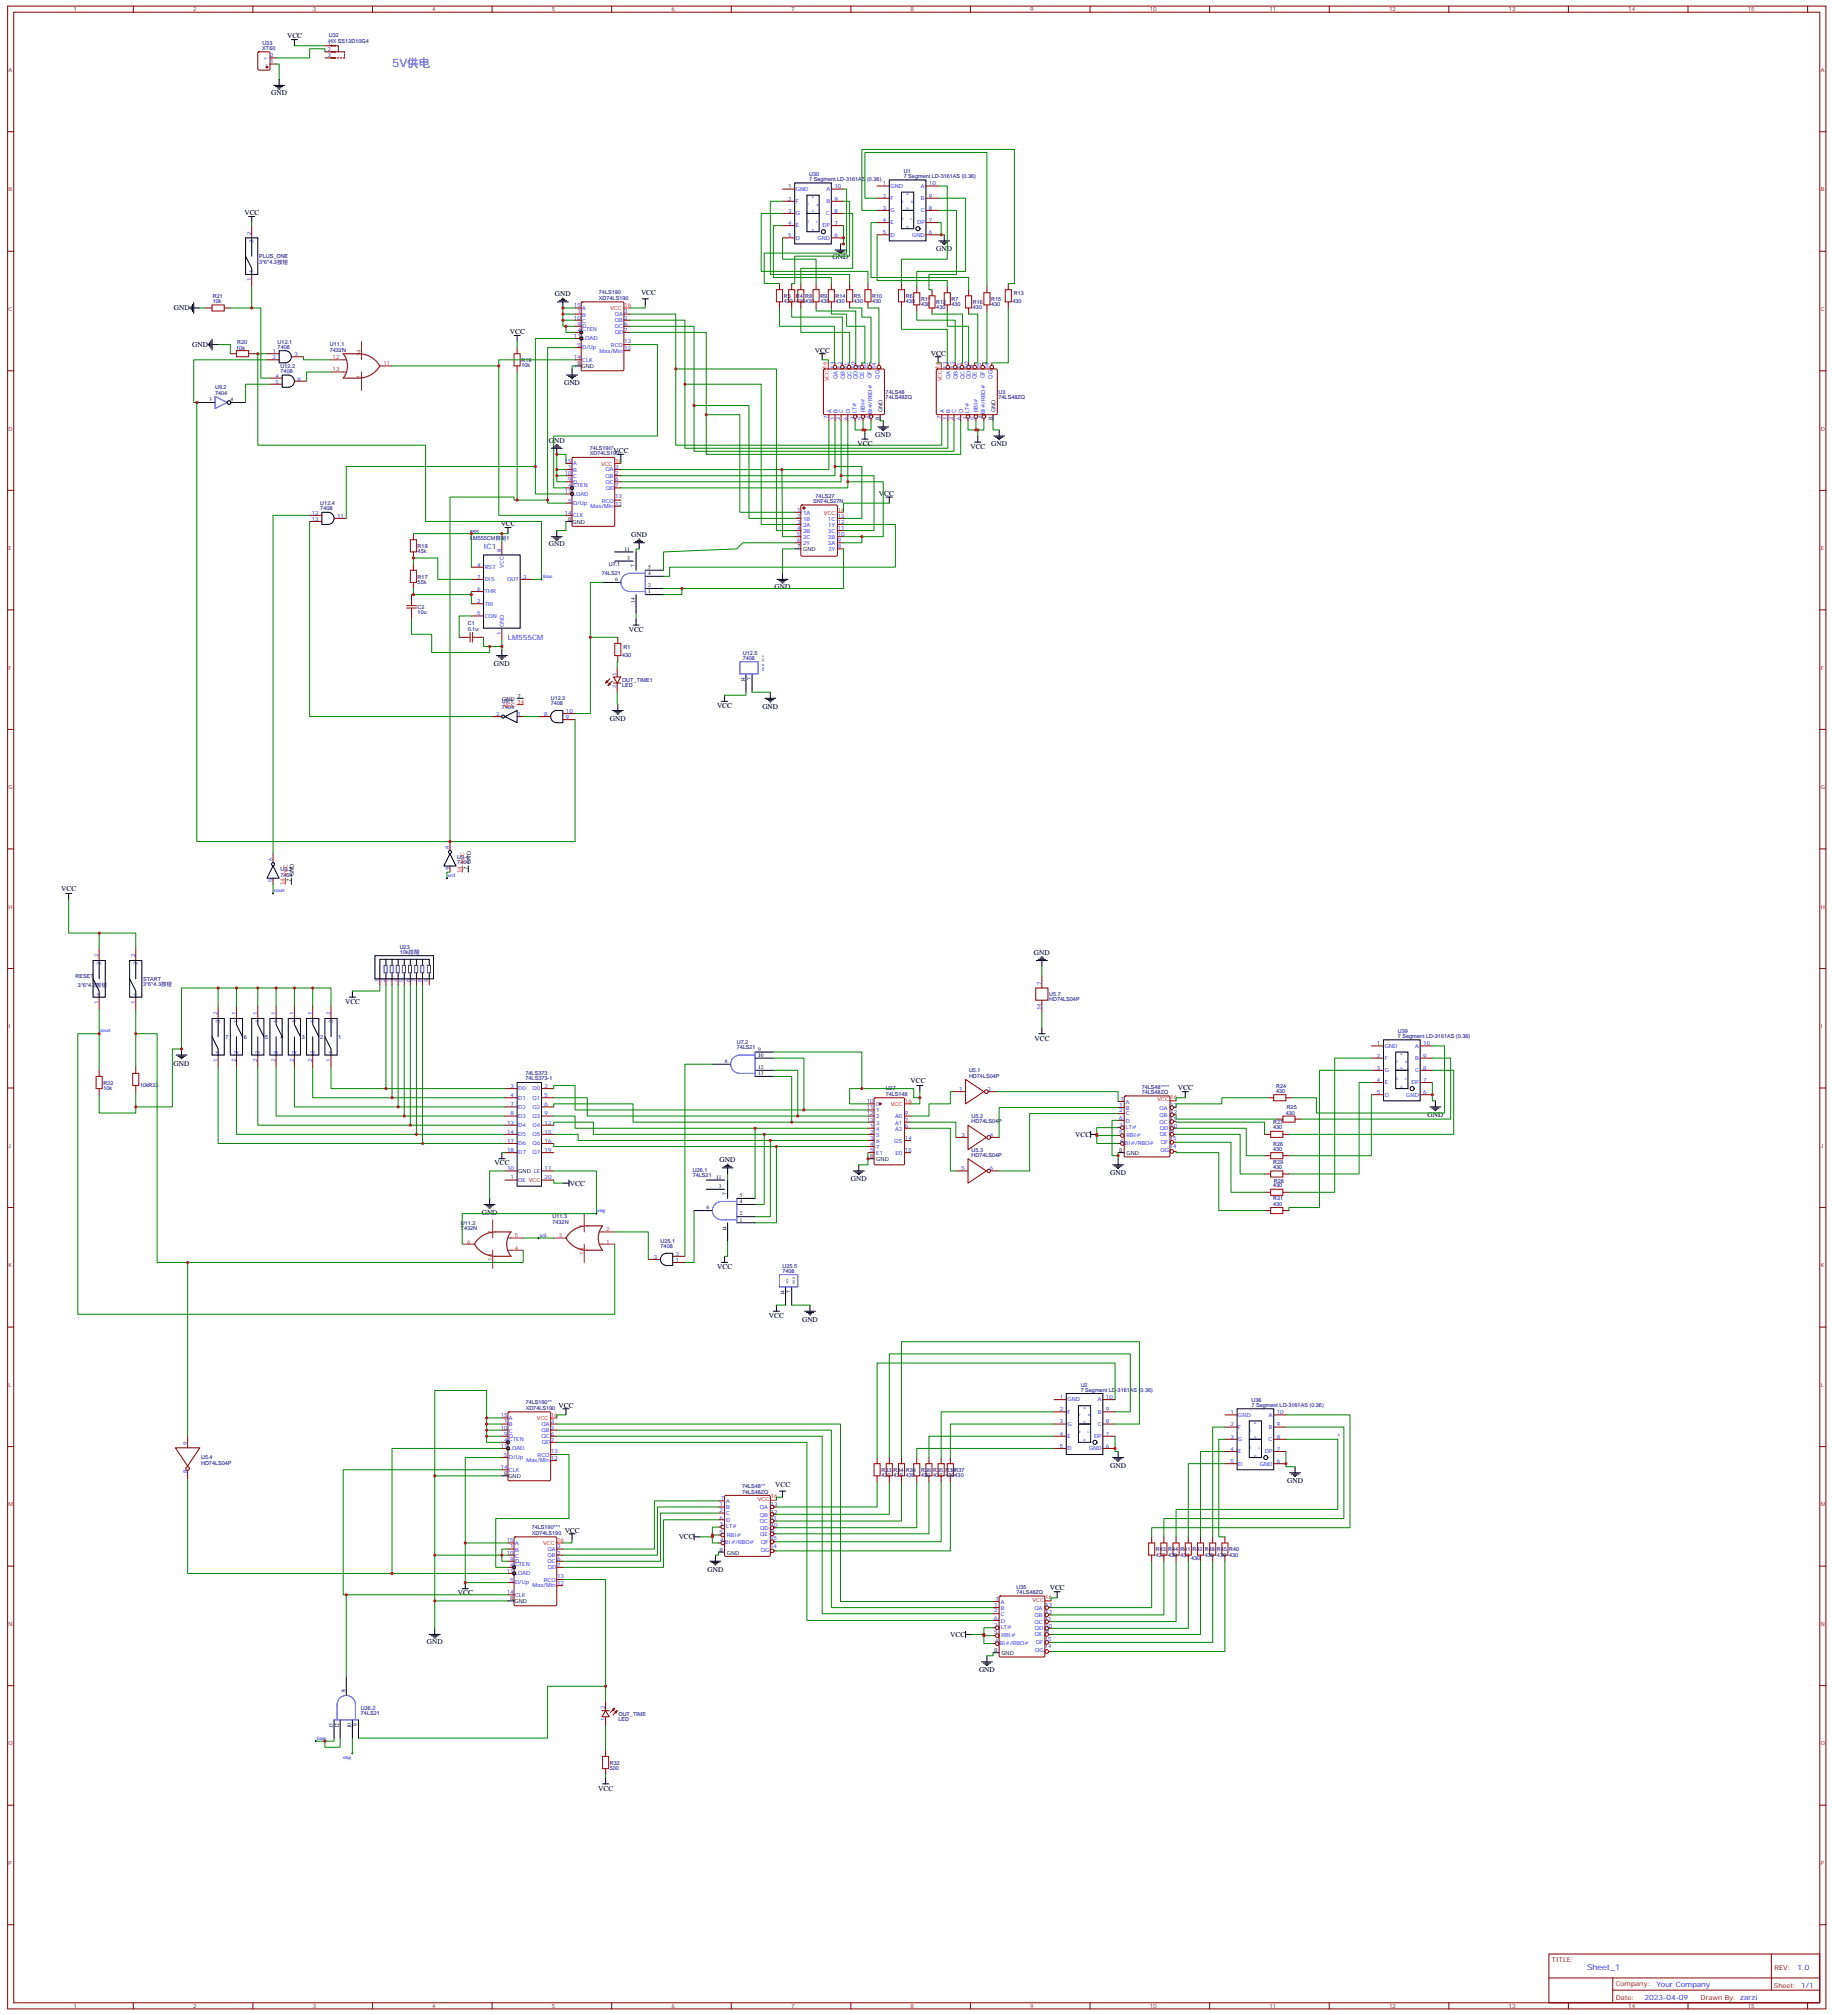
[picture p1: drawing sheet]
<svg xmlns="http://www.w3.org/2000/svg" width="1059mm" height="1166mm" viewBox="0 0 1059 1166" stroke-linecap="round" stroke-linejoin="round" font-family="sans-serif">
<defs><g id="words">
<text font-size="6.7" fill="#00f" x="227" y="39">5V供电</text>
<text font-size="4.6" fill="#00f" x="918" y="1139">Sheet_1</text>
<g font-size="4.2">
<text x="166" y="22">VCC</text>
<text x="157" y="55">GND</text>
<text x="141" y="124">VCC</text>
<text x="481" y="150">GND</text>
<text x="541" y="145">GND</text>
<text x="321" y="171">GND</text>
<text x="371" y="171">VCC</text>
<text x="101" y="180">GND</text>
<text x="295" y="193">VCC</text>
<text x="111" y="201">GND</text>
<text x="471" y="204">VCC</text>
<text x="538" y="206">VCC</text>
<text x="326" y="223">GND</text>
<text x="317" y="256">GND</text>
<text x="506" y="253">GND</text>
<text x="573" y="258">GND</text>
<text x="355" y="262">VCC</text>
<text x="496" y="258">VCC</text>
<text x="561" y="260">VCC</text>
<text x="508" y="287">VCC</text>
<text x="289" y="304">VCC</text>
<text x="365" y="311">GND</text>
<text x="317" y="316">GND</text>
<text x="448" y="341">GND</text>
<text x="364" y="365">VCC</text>
<text x="286" y="385">GND</text>
<text x="415" y="410">VCC</text>
<text x="441" y="410">GND</text>
<text x="353" y="417">GND</text>
<text x="35" y="516">VCC</text>
<text x="598" y="552">GND</text>
<text x="200" y="581">VCC</text>
<text x="598" y="602">VCC</text>
<text x="100" y="616">GND</text>
<text x="527" y="626">VCC</text>
<text x="681" y="631">VCC</text>
<text x="825" y="646">GND</text>
<text x="622" y="658">VCC</text>
<text x="286" y="674">VCC</text>
<text x="416" y="672">GND</text>
<text x="492" y="683">GND</text>
<text x="642" y="679">GND</text>
<text x="330" y="686">VCC</text>
<text x="279" y="703">GND</text>
<text x="415" y="734">VCC</text>
<text x="445" y="762">VCC</text>
<text x="464" y="765">GND</text>
<text x="323" y="814">VCC</text>
<text x="642" y="849">GND</text>
<text x="448" y="860">VCC</text>
<text x="744" y="858">GND</text>
<text x="326" y="887">VCC</text>
<text x="392" y="890">VCC</text>
<text x="409" y="909">GND</text>
<text x="265" y="923">VCC</text>
<text x="607" y="920">VCC</text>
<text x="549" y="947">VCC</text>
<text x="247" y="951">GND</text>
<text x="566" y="967">GND</text>
<text x="346" y="1036">VCC</text>
</g>
<g font-size="4.2" fill="#00f">
<text x="280" y="318">IC1</text>
<text x="294" y="370">LM555CM</text>
<text x="1039" y="1140">1.0</text>
<text x="958" y="1149">Your Company</text>
<text x="951" y="1157">2023-04-09</text>
</g>
<g font-size="3.9" fill="#800">
<text x="897" y="1135">TITLE:</text>
<text x="1026" y="1140">REV:</text>
<text x="934" y="1149">Company:</text>
<text x="1026" y="1150">Sheet: 1/1</text>
<text x="934" y="1157">Date:</text>
<text x="983" y="1157">Drawn By: zarzi</text>
</g>
<g font-size="3.2" fill="#800">
<text x="43" y="7">1</text>
<text x="112" y="7">2</text>
<text x="181" y="7">3</text>
<text x="250" y="7">4</text>
<text x="319" y="7">5</text>
<text x="388" y="7">6</text>
<text x="457" y="7">7</text>
<text x="527" y="7">8</text>
<text x="596" y="7">9</text>
<text x="665" y="7">10</text>
<text x="734" y="7">11</text>
<text x="803" y="7">12</text>
<text x="872" y="7">13</text>
<text x="941" y="7">14</text>
<text x="1011" y="7">15</text>
<text x="5" y="42">A</text>
<text x="1053" y="42">A</text>
<text x="5" y="111">B</text>
<text x="1053" y="111">B</text>
<text x="5" y="180">C</text>
<text x="1053" y="180">C</text>
<text x="5" y="249">D</text>
<text x="1053" y="249">D</text>
<text x="5" y="318">E</text>
<text x="1053" y="318">E</text>
<text x="5" y="387">F</text>
<text x="1053" y="387">F</text>
<text x="5" y="456">G</text>
<text x="1053" y="456">G</text>
<text x="5" y="526">H</text>
<text x="1053" y="526">H</text>
<text x="5" y="595">I</text>
<text x="1053" y="595">I</text>
<text x="5" y="664">J</text>
<text x="1053" y="664">J</text>
<text x="5" y="733">K</text>
<text x="1053" y="733">K</text>
<text x="5" y="802">L</text>
<text x="1053" y="802">L</text>
<text x="5" y="871">M</text>
<text x="1053" y="871">M</text>
<text x="5" y="941">N</text>
<text x="1053" y="941">N</text>
<text x="5" y="1010">O</text>
<text x="1053" y="1010">O</text>
<text x="5" y="1079">P</text>
<text x="1053" y="1079">P</text>
<text x="43" y="1162">1</text>
<text x="112" y="1162">2</text>
<text x="181" y="1162">3</text>
<text x="250" y="1162">4</text>
<text x="319" y="1162">5</text>
<text x="388" y="1162">6</text>
<text x="457" y="1162">7</text>
<text x="527" y="1162">8</text>
<text x="596" y="1162">9</text>
<text x="665" y="1162">10</text>
<text x="734" y="1162">11</text>
<text x="803" y="1162">12</text>
<text x="872" y="1162">13</text>
<text x="941" y="1162">14</text>
<text x="1011" y="1162">15</text>
</g>
<g font-size="3.2" fill="#000080">
<text x="190" y="22">U32</text>
<text x="152" y="29">XT60</text>
<text x="152" y="26">U33</text>
<text x="190" y="25">HX SS12D10G4</text>
<text x="468" y="102">U30</text>
<text x="523" y="100">U1</text>
<text x="468" y="105">7 Segment LD-3161AS (0.36)</text>
<text x="523" y="103">7 Segment LD-3161AS (0.36)</text>
<text x="150" y="149">PLUS_ONE</text>
<text x="150" y="152">3*6*4.3按钮</text>
<text x="123" y="172">R21</text>
<text x="346" y="173">XD74LS190</text>
<text x="346" y="170">74LS190</text>
<text x="453" y="172">R3</text>
<text x="460" y="172">R4</text>
<text x="465" y="172">R8</text>
<text x="474" y="172">R9</text>
<text x="483" y="172">R14</text>
<text x="494" y="172">R5</text>
<text x="504" y="172">R10</text>
<text x="524" y="172">R6</text>
<text x="586" y="171">R13</text>
<text x="123" y="175">10k</text>
<text x="453" y="175">430</text>
<text x="460" y="175">430430</text>
<text x="474" y="175">430</text>
<text x="483" y="175">430</text>
<text x="494" y="175">430</text>
<text x="504" y="175">430</text>
<text x="524" y="175">430</text>
<text x="533" y="177">430</text>
<text x="533" y="174">R11</text>
<text x="541" y="179">430</text>
<text x="541" y="176">R12</text>
<text x="550" y="177">430</text>
<text x="550" y="174">R7</text>
<text x="563" y="179">430</text>
<text x="563" y="176">R16</text>
<text x="573" y="177">430</text>
<text x="573" y="174">R15</text>
<text x="585" y="175">430</text>
<text x="137" y="202">10k</text>
<text x="137" y="199">R20</text>
<text x="161" y="202">7408</text>
<text x="161" y="199">U12.1</text>
<text x="191" y="203">7432N</text>
<text x="191" y="200">U11.1</text>
<text x="301" y="209">R19</text>
<text x="162" y="216">7408</text>
<text x="162" y="213">U12.2</text>
<text x="301" y="212">10k</text>
<text x="124" y="225">U9.2</text>
<text x="512" y="228">74LS48</text>
<text x="577" y="228">U3</text>
<text x="124" y="228">7404</text>
<text x="512" y="231">74LS48ZQ</text>
<text x="577" y="231">74LS48ZQ</text>
<text x="341" y="263">XD74LS190</text>
<text x="341" y="260">74LS190*</text>
<text x="472" y="288">74LS27</text>
<text x="185" y="292">U12.4</text>
<text x="470" y="291">SN74LS27N</text>
<text x="185" y="295">7408</text>
<text x="272" y="309">555</text>
<text x="241" y="317">R18</text>
<text x="272" y="312">LM555CM自制1</text>
<text x="241" y="320">45k</text>
<text x="352" y="328">U7.1</text>
<text x="241" y="335">R17</text>
<text x="348" y="333">74LS21</text>
<text x="241" y="338">55k</text>
<text x="241" y="352">C2</text>
<text x="241" y="355">10u</text>
<text x="270" y="365">0.1u</text>
<text x="270" y="362">C1</text>
<text x="360" y="375">R1</text>
<text x="360" y="380">430</text>
<text x="429" y="382">7408</text>
<text x="429" y="379">U12.5</text>
<text x="360" y="395">OUT_TIME1</text>
<text x="360" y="398">LED</text>
<text x="290" y="407">U9.1</text>
<text x="318" y="408">7408</text>
<text x="318" y="405">U12.3</text>
<text x="290" y="410">7404</text>
<text x="264" y="497">U9.4</text>
<text x="162" y="504">U9.3</text>
<text x="264" y="500">7404</text>
<text x="162" y="507">7404</text>
<text x="231" y="552">10k排阻</text>
<text x="231" y="549">U23</text>
<text x="44" y="566">RESET</text>
<text x="83" y="567">START</text>
<text x="45" y="571">3*6*4.3按钮</text>
<text x="83" y="571">3*6*4.3按钮</text>
<text x="607" y="579">HD74LS04P</text>
<text x="607" y="576">U5.7</text>
<text x="808" y="597">U39</text>
<text x="130" y="601">7</text>
<text x="141" y="601">6</text>
<text x="153" y="601">5</text>
<text x="162" y="601">4</text>
<text x="174" y="601">3</text>
<text x="185" y="601">2</text>
<text x="196" y="601">1</text>
<text x="426" y="604">U7.2</text>
<text x="808" y="600">7 Segment LD-3161AS (0.36)</text>
<text x="426" y="607">74LS21</text>
<text x="304" y="622">74LS373</text>
<text x="560" y="623">HD74LS04P</text>
<text x="560" y="620">U5.1</text>
<text x="60" y="627">R22</text>
<text x="81" y="629">10kR23</text>
<text x="304" y="625">74LS373-1</text>
<text x="660" y="630">74LS48****</text>
<text x="738" y="629">R24</text>
<text x="60" y="630">10k</text>
<text x="512" y="634">74LS148</text>
<text x="512" y="631">U27</text>
<text x="660" y="633">74LS48ZQ</text>
<text x="738" y="632">430</text>
<text x="744" y="642">R25</text>
<text x="562" y="647">U5.2</text>
<text x="743" y="645">430</text>
<text x="562" y="650">HD74LS04P</text>
<text x="736" y="653">430</text>
<text x="736" y="650">R27</text>
<text x="736" y="666">430</text>
<text x="736" y="663">R26</text>
<text x="562" y="669">HD74LS04P</text>
<text x="562" y="666">U5.3</text>
<text x="401" y="678">U26.1</text>
<text x="736" y="676">430</text>
<text x="736" y="673">R29</text>
<text x="401" y="681">74LS21</text>
<text x="736" y="687">430</text>
<text x="736" y="684">R28</text>
<text x="736" y="694">R31</text>
<text x="736" y="697">430</text>
<text x="319" y="705">U11.3</text>
<text x="267" y="712">7432N</text>
<text x="267" y="708">U11.2</text>
<text x="319" y="708">7432N</text>
<text x="382" y="719">U25.1</text>
<text x="382" y="722">7408</text>
<text x="452" y="736">7408</text>
<text x="452" y="733">U25.5</text>
<text x="625" y="802">U2</text>
<text x="625" y="805">7 Segment LD-3161AS (0.36)</text>
<text x="304" y="815">XD74LS190</text>
<text x="304" y="812">74LS190**</text>
<text x="724" y="814">7 Segment LD-3161AS (0.36)</text>
<text x="724" y="811">U36</text>
<text x="116" y="844">U5.4</text>
<text x="116" y="847">HD74LS04P</text>
<text x="510" y="851">R33</text>
<text x="517" y="851">R34</text>
<text x="524" y="851">R39</text>
<text x="533" y="851">R36</text>
<text x="540" y="851">R35</text>
<text x="547" y="851">R38R37</text>
<text x="510" y="855">430</text>
<text x="517" y="855">430</text>
<text x="524" y="855">430</text>
<text x="533" y="855">430</text>
<text x="540" y="855">430</text>
<text x="547" y="855">430430</text>
<text x="429" y="864">74LS48ZQ</text>
<text x="429" y="861">74LS48**</text>
<text x="307" y="888">XD74LS190</text>
<text x="307" y="885">74LS190***</text>
<text x="668" y="897">R43</text>
<text x="675" y="897">R44</text>
<text x="682" y="897">R41</text>
<text x="690" y="897">R42</text>
<text x="697" y="897">R48</text>
<text x="704" y="897">R45</text>
<text x="711" y="897">R40</text>
<text x="668" y="900">430</text>
<text x="675" y="900">430</text>
<text x="682" y="900">430</text>
<text x="689" y="902">430</text>
<text x="697" y="900">430</text>
<text x="704" y="900">430</text>
<text x="711" y="900">430</text>
<text x="588" y="922">74LS48ZQ</text>
<text x="588" y="919">U35</text>
<text x="209" y="989">U26.2</text>
<text x="209" y="992">74LS21</text>
<text x="358" y="996">LED</text>
<text x="358" y="992">OUT_TIME</text>
<text x="353" y="1024">500</text>
<text x="353" y="1021">R32</text>
</g>
<g font-size="3.2" fill="#00f">
<text x="189" y="26">1</text>
<text x="189" y="30">2</text>
<text x="152" y="35">+</text>
<text x="156" y="33">2</text>
<text x="189" y="33">3</text>
<text x="153" y="38">-</text>
<text x="156" y="37">1</text>
<text x="510" y="107">1</text>
<text x="537" y="107">10</text>
<text x="456" y="109">1</text>
<text x="460" y="110">GND</text>
<text x="478" y="110">A</text>
<text x="482" y="109">10</text>
<text x="515" y="109">GND</text>
<text x="532" y="109">A</text>
<text x="456" y="116">2</text>
<text x="460" y="117">F</text>
<text x="478" y="117">B</text>
<text x="482" y="116">9</text>
<text x="510" y="114">2</text>
<text x="515" y="116">F</text>
<text x="532" y="116">B</text>
<text x="537" y="114">9</text>
<text x="456" y="123">3</text>
<text x="460" y="125">G</text>
<text x="478" y="125">C</text>
<text x="482" y="123">8</text>
<text x="510" y="121">3</text>
<text x="515" y="123">G</text>
<text x="532" y="123">C</text>
<text x="537" y="121">8</text>
<text x="456" y="130">4</text>
<text x="460" y="132">E</text>
<text x="476" y="132">DP</text>
<text x="482" y="130">7</text>
<text x="510" y="128">4</text>
<text x="515" y="130">E</text>
<text x="530" y="130">DP</text>
<text x="537" y="128">7</text>
<text x="145" y="136" transform="rotate(-90 145 136)">2</text>
<text x="456" y="137">5</text>
<text x="482" y="137">6</text>
<text x="510" y="135">5</text>
<text x="515" y="137">D</text>
<text x="527" y="137">GND</text>
<text x="537" y="135">6</text>
<text x="147" y="140" transform="rotate(-90 147 140)">2</text>
<text x="460" y="139">D</text>
<text x="473" y="139">GND</text>
<text x="147" y="158" transform="rotate(-90 147 158)">1</text>
<text x="145" y="163" transform="rotate(-90 145 163)">1</text>
<text x="332" y="178">15</text>
<text x="337" y="179">A</text>
<text x="332" y="185">10</text>
<text x="334" y="181">1</text>
<text x="337" y="183">B</text>
<text x="355" y="183">QA</text>
<text x="361" y="185">2</text>
<text x="361" y="181">3</text>
<text x="334" y="192">4</text>
<text x="334" y="188">9</text>
<text x="337" y="192">CTEN</text>
<text x="337" y="190">D</text>
<text x="337" y="187">C</text>
<text x="355" y="190">QC</text>
<text x="355" y="186">QB</text>
<text x="361" y="188">6</text>
<text x="361" y="192">7</text>
<text x="332" y="195">11</text>
<text x="337" y="197">LOAD</text>
<text x="356" y="193">QD</text>
<text x="334" y="201">5</text>
<text x="337" y="202">D/Up</text>
<text x="347" y="204">Max/Min</text>
<text x="353" y="201">RCO</text>
<text x="361" y="202">12</text>
<text x="361" y="198">13</text>
<text x="158" y="204">1</text>
<text x="158" y="208">2</text>
<text x="170" y="206">3</text>
<text x="332" y="208">14</text>
<text x="337" y="209">CLK</text>
<text x="482" y="213" transform="rotate(-90 482 213)">13</text>
<text x="487" y="213" transform="rotate(-90 487 213)">12</text>
<text x="491" y="214" transform="rotate(-90 491 214)">11</text>
<text x="494" y="213" transform="rotate(-90 494 213)">10</text>
<text x="498" y="213" transform="rotate(-90 498 213)">9</text>
<text x="502" y="214" transform="rotate(-90 502 214)">15</text>
<text x="506" y="214" transform="rotate(-90 506 214)">14</text>
<text x="548" y="213" transform="rotate(-90 548 213)">13</text>
<text x="552" y="213" transform="rotate(-90 552 213)">12</text>
<text x="556" y="214" transform="rotate(-90 556 214)">11</text>
<text x="560" y="213" transform="rotate(-90 560 213)">10</text>
<text x="563" y="213" transform="rotate(-90 563 213)">9</text>
<text x="567" y="214" transform="rotate(-90 567 214)">15</text>
<text x="572" y="214" transform="rotate(-90 572 214)">14</text>
<text x="159" y="218">4</text>
<text x="159" y="222">5</text>
<text x="172" y="220">6</text>
<text x="484" y="219" transform="rotate(-90 484 219)">QA</text>
<text x="488" y="219" transform="rotate(-90 488 219)">QB</text>
<text x="492" y="219" transform="rotate(-90 492 219)">QC</text>
<text x="496" y="219" transform="rotate(-90 496 219)">QD</text>
<text x="499" y="219" transform="rotate(-90 499 219)">QE</text>
<text x="504" y="219" transform="rotate(-90 504 219)">QF</text>
<text x="509" y="219" transform="rotate(-90 509 219)">QG</text>
<text x="549" y="219" transform="rotate(-90 549 219)">QA</text>
<text x="554" y="219" transform="rotate(-90 554 219)">QB</text>
<text x="558" y="219" transform="rotate(-90 558 219)">QC</text>
<text x="561" y="219" transform="rotate(-90 561 219)">QD</text>
<text x="565" y="219" transform="rotate(-90 565 219)">QE</text>
<text x="569" y="219" transform="rotate(-90 569 219)">QF</text>
<text x="574" y="219" transform="rotate(-90 574 219)">QG</text>
<text x="481" y="239" transform="rotate(-90 481 239)">A</text>
<text x="484" y="239" transform="rotate(-90 484 239)">B</text>
<text x="487" y="239" transform="rotate(-90 487 239)">C</text>
<text x="492" y="239" transform="rotate(-90 492 239)">D</text>
<text x="495" y="239" transform="rotate(-90 495 239)">LT#</text>
<text x="500" y="239" transform="rotate(-90 500 239)">RBI#</text>
<text x="504" y="240" transform="rotate(-90 504 240)">BI#/RBO#</text>
<text x="546" y="239" transform="rotate(-90 546 239)">A</text>
<text x="549" y="239" transform="rotate(-90 549 239)">B</text>
<text x="553" y="239" transform="rotate(-90 553 239)">C</text>
<text x="557" y="239" transform="rotate(-90 557 239)">D</text>
<text x="560" y="239" transform="rotate(-90 560 239)">LT#</text>
<text x="565" y="239" transform="rotate(-90 565 239)">RBI#</text>
<text x="570" y="240" transform="rotate(-90 570 240)">BI#/RBO#</text>
<text x="479" y="242" transform="rotate(-90 479 242)">7</text>
<text x="482" y="243" transform="rotate(-90 482 243)">1</text>
<text x="486" y="243" transform="rotate(-90 486 243)">2</text>
<text x="490" y="243" transform="rotate(-90 490 243)">6</text>
<text x="494" y="243" transform="rotate(-90 494 243)">3</text>
<text x="498" y="243" transform="rotate(-90 498 243)">5</text>
<text x="503" y="242" transform="rotate(-90 503 242)">4</text>
<text x="544" y="242" transform="rotate(-90 544 242)">7</text>
<text x="548" y="243" transform="rotate(-90 548 243)">1</text>
<text x="551" y="243" transform="rotate(-90 551 243)">2</text>
<text x="555" y="243" transform="rotate(-90 555 243)">6</text>
<text x="559" y="243" transform="rotate(-90 559 243)">3</text>
<text x="564" y="243" transform="rotate(-90 564 243)">5</text>
<text x="569" y="242" transform="rotate(-90 569 242)">4</text>
<text x="327" y="268">15</text>
<text x="331" y="269">A</text>
<text x="327" y="275">10</text>
<text x="329" y="271">1</text>
<text x="331" y="273">B</text>
<text x="350" y="273">QA</text>
<text x="356" y="275">2</text>
<text x="356" y="271">3</text>
<text x="329" y="282">4</text>
<text x="329" y="278">9</text>
<text x="331" y="282">CTEN</text>
<text x="331" y="280">D</text>
<text x="331" y="277">C</text>
<text x="350" y="280">QC</text>
<text x="350" y="276">QB</text>
<text x="356" y="278">6</text>
<text x="356" y="282">7</text>
<text x="327" y="285">11</text>
<text x="331" y="287">LOAD</text>
<text x="350" y="283">QD</text>
<text x="329" y="291">5</text>
<text x="331" y="292">D/Up</text>
<text x="341" y="294">Max/Min</text>
<text x="348" y="291">RCO</text>
<text x="356" y="292">12</text>
<text x="356" y="288">13</text>
<text x="180" y="298">12</text>
<text x="195" y="300">11</text>
<text x="327" y="298">14</text>
<text x="331" y="299">CLK</text>
<text x="461" y="296">1</text>
<text x="461" y="300">2</text>
<text x="464" y="298">1A</text>
<text x="484" y="300">13</text>
<text x="180" y="301">13</text>
<text x="461" y="303">3</text>
<text x="464" y="301">1B</text>
<text x="464" y="305">2A</text>
<text x="479" y="301">1C</text>
<text x="479" y="305">1Y</text>
<text x="484" y="303">12</text>
<text x="461" y="307">4</text>
<text x="461" y="310">5</text>
<text x="464" y="308">2B</text>
<text x="464" y="312">2C</text>
<text x="479" y="308">3C</text>
<text x="479" y="312">3B</text>
<text x="484" y="310">10</text>
<text x="484" y="307">11</text>
<text x="461" y="314">6</text>
<text x="464" y="315">2Y</text>
<text x="479" y="315">3A</text>
<text x="484" y="317">8</text>
<text x="484" y="314">9</text>
<text x="290" y="319" transform="rotate(-90 290 319)">8</text>
<text x="479" y="319">3Y</text>
<text x="276" y="328">4</text>
<text x="280" y="329">RST</text>
<text x="291" y="328" transform="rotate(-90 291 328)">VCC</text>
<text x="276" y="335">7</text>
<text x="303" y="335">3</text>
<text x="314" y="334">time</text>
<text x="276" y="342">6</text>
<text x="280" y="336">DIS</text>
<text x="293" y="336">OUT</text>
<text x="280" y="343">THR</text>
<text x="276" y="349">2</text>
<text x="280" y="350">TRI</text>
<text x="276" y="356">5</text>
<text x="280" y="357">CON</text>
<text x="291" y="363" transform="rotate(-90 291 363)">GND</text>
<text x="290" y="367" transform="rotate(-90 290 367)">1</text>
<text x="356" y="391" transform="rotate(-90 356 391)">1</text>
<text x="356" y="398" transform="rotate(-90 356 398)">2</text>
<text x="327" y="412">10</text>
<text x="287" y="414">2</text>
<text x="299" y="414">1</text>
<text x="315" y="414">8</text>
<text x="327" y="416">9</text>
<text x="260" y="491" transform="rotate(-90 260 491)">8</text>
<text x="158" y="498" transform="rotate(-90 158 498)">6</text>
<text x="260" y="503" transform="rotate(-90 260 503)">9</text>
<text x="259" y="507">u/d</text>
<text x="158" y="510" transform="rotate(-90 158 510)">5</text>
<text x="159" y="516">reset</text>
<text x="57" y="554" transform="rotate(-90 57 554)">2</text>
<text x="78" y="554" transform="rotate(-90 78 554)">2</text>
<text x="58" y="558" transform="rotate(-90 58 558)">2</text>
<text x="80" y="558" transform="rotate(-90 80 558)">2</text>
<text x="219" y="568" transform="rotate(-90 219 568)">1</text>
<text x="223" y="568" transform="rotate(-90 223 568)">2</text>
<text x="226" y="568" transform="rotate(-90 226 568)">3</text>
<text x="230" y="568" transform="rotate(-90 230 568)">4</text>
<text x="233" y="568" transform="rotate(-90 233 568)">5</text>
<text x="237" y="568" transform="rotate(-90 237 568)">6</text>
<text x="240" y="568" transform="rotate(-90 240 568)">7</text>
<text x="244" y="568" transform="rotate(-90 244 568)">8</text>
<text x="248" y="568" transform="rotate(-90 248 568)">9</text>
<text x="602" y="570" transform="rotate(-90 602 570)">7</text>
<text x="57" y="581" transform="rotate(-90 57 581)">1</text>
<text x="58" y="576" transform="rotate(-90 58 576)">1</text>
<text x="78" y="581" transform="rotate(-90 78 581)">1</text>
<text x="80" y="576" transform="rotate(-90 80 576)">1</text>
<text x="126" y="587" transform="rotate(-90 126 587)">2</text>
<text x="136" y="587" transform="rotate(-90 136 587)">1</text>
<text x="149" y="587" transform="rotate(-90 149 587)">1</text>
<text x="159" y="587" transform="rotate(-90 159 587)">1</text>
<text x="170" y="587" transform="rotate(-90 170 587)">1</text>
<text x="180" y="587" transform="rotate(-90 180 587)">1</text>
<text x="191" y="587" transform="rotate(-90 191 587)">2</text>
<text x="602" y="584" transform="rotate(-90 602 584)">14</text>
<text x="127" y="592" transform="rotate(-90 127 592)">2</text>
<text x="138" y="592" transform="rotate(-90 138 592)">1</text>
<text x="150" y="592" transform="rotate(-90 150 592)">1</text>
<text x="161" y="592" transform="rotate(-90 161 592)">1</text>
<text x="171" y="592" transform="rotate(-90 171 592)">1</text>
<text x="182" y="592" transform="rotate(-90 182 592)">1</text>
<text x="192" y="592" transform="rotate(-90 192 592)">2</text>
<text x="58" y="597">reset</text>
<text x="796" y="605">1</text>
<text x="823" y="605">10</text>
<text x="127" y="610" transform="rotate(-90 127 610)">1</text>
<text x="138" y="610" transform="rotate(-90 138 610)">2</text>
<text x="150" y="610" transform="rotate(-90 150 610)">2</text>
<text x="161" y="610" transform="rotate(-90 161 610)">2</text>
<text x="171" y="610" transform="rotate(-90 171 610)">2</text>
<text x="182" y="610" transform="rotate(-90 182 610)">2</text>
<text x="192" y="610" transform="rotate(-90 192 610)">1</text>
<text x="796" y="612">2</text>
<text x="801" y="606">GND</text>
<text x="818" y="606">A</text>
<text x="823" y="612">9</text>
<text x="126" y="614" transform="rotate(-90 126 614)">1</text>
<text x="136" y="614" transform="rotate(-90 136 614)">2</text>
<text x="149" y="614" transform="rotate(-90 149 614)">2</text>
<text x="159" y="614" transform="rotate(-90 159 614)">2</text>
<text x="170" y="614" transform="rotate(-90 170 614)">2</text>
<text x="180" y="614" transform="rotate(-90 180 614)">2</text>
<text x="191" y="614" transform="rotate(-90 191 614)">1</text>
<text x="801" y="613">F</text>
<text x="818" y="613">B</text>
<text x="796" y="619">3</text>
<text x="801" y="620">G</text>
<text x="818" y="620">C</text>
<text x="823" y="619">8</text>
<text x="295" y="629">3</text>
<text x="315" y="629">2</text>
<text x="796" y="626">4</text>
<text x="801" y="627">E</text>
<text x="816" y="627">DP</text>
<text x="823" y="626">7</text>
<text x="295" y="635">4</text>
<text x="300" y="631">D0</text>
<text x="308" y="631">Q0</text>
<text x="315" y="635">5</text>
<text x="554" y="631">1</text>
<text x="571" y="631">2</text>
<text x="796" y="633">5</text>
<text x="801" y="634">D</text>
<text x="813" y="634">GND</text>
<text x="823" y="633">6</text>
<text x="295" y="640">7</text>
<text x="300" y="641">D2</text>
<text x="300" y="636">D1</text>
<text x="308" y="641">Q2</text>
<text x="308" y="636">Q1</text>
<text x="315" y="640">6</text>
<text x="501" y="642">11</text>
<text x="501" y="638">10</text>
<text x="507" y="640">0</text>
<text x="647" y="640">1</text>
<text x="648" y="637">7</text>
<text x="651" y="639">A</text>
<text x="677" y="640">13</text>
<text x="295" y="645">8</text>
<text x="300" y="647">D3</text>
<text x="308" y="647">Q3</text>
<text x="315" y="645">9</text>
<text x="501" y="645">12</text>
<text x="507" y="647">2</text>
<text x="507" y="643">1</text>
<text x="518" y="647">A0</text>
<text x="523" y="645">9</text>
<text x="647" y="643">2</text>
<text x="651" y="645">C</text>
<text x="651" y="642">B</text>
<text x="670" y="646">QB</text>
<text x="670" y="642">QA</text>
<text x="677" y="645">12</text>
<text x="293" y="651">13</text>
<text x="300" y="652">D4</text>
<text x="308" y="652">Q4</text>
<text x="315" y="651">12</text>
<text x="501" y="649">13</text>
<text x="503" y="652">1</text>
<text x="507" y="651">3</text>
<text x="518" y="651">A1</text>
<text x="523" y="649">7</text>
<text x="523" y="652">6</text>
<text x="647" y="648">6</text>
<text x="647" y="652">3</text>
<text x="651" y="649">D</text>
<text x="651" y="653">LT#</text>
<text x="670" y="650">QC</text>
<text x="671" y="654">QD</text>
<text x="676" y="648">11</text>
<text x="677" y="652">10</text>
<text x="293" y="656">14</text>
<text x="300" y="657">D5</text>
<text x="308" y="657">Q5</text>
<text x="315" y="656">15</text>
<text x="503" y="659">3</text>
<text x="503" y="656">2</text>
<text x="507" y="658">5</text>
<text x="507" y="654">4</text>
<text x="518" y="654">A2</text>
<text x="523" y="659">14</text>
<text x="556" y="658">3</text>
<text x="572" y="658">4</text>
<text x="647" y="656">5</text>
<text x="651" y="658">RBI#</text>
<text x="671" y="657">QE</text>
<text x="676" y="660">15</text>
<text x="677" y="655">9</text>
<text x="293" y="661">17</text>
<text x="300" y="663">D6</text>
<text x="308" y="663">Q6</text>
<text x="315" y="661">16</text>
<text x="503" y="663">4</text>
<text x="507" y="665">7</text>
<text x="507" y="661">6</text>
<text x="517" y="661">GS</text>
<text x="647" y="661">4</text>
<text x="650" y="662">BI#/RBO#</text>
<text x="671" y="662">QF</text>
<text x="676" y="664">14</text>
<text x="293" y="666">18</text>
<text x="300" y="668">D7</text>
<text x="308" y="668">Q7</text>
<text x="315" y="666">19</text>
<text x="503" y="666">5</text>
<text x="507" y="668">E1</text>
<text x="518" y="668">E0</text>
<text x="523" y="666">15</text>
<text x="671" y="666">QG</text>
<text x="293" y="677">10</text>
<text x="315" y="677">11</text>
<text x="556" y="677">5</text>
<text x="572" y="677">6</text>
<text x="295" y="682">1</text>
<text x="300" y="684">OE VCC</text>
<text x="315" y="682">20</text>
<text x="346" y="701">eng</text>
<text x="312" y="715">u/d</text>
<text x="378" y="728">3</text>
<text x="391" y="730">1</text>
<text x="391" y="726">2</text>
<text x="613" y="809">1</text>
<text x="639" y="809">10</text>
<text x="617" y="811">GND</text>
<text x="635" y="811">A</text>
<text x="289" y="820">15</text>
<text x="294" y="821">A</text>
<text x="613" y="816">2</text>
<text x="617" y="818">F</text>
<text x="635" y="818">B</text>
<text x="639" y="816">9</text>
<text x="711" y="818">1</text>
<text x="716" y="820">GND</text>
<text x="734" y="820">A</text>
<text x="738" y="818">10</text>
<text x="289" y="827">10</text>
<text x="291" y="823">1</text>
<text x="294" y="825">B</text>
<text x="313" y="825">QA</text>
<text x="319" y="827">2</text>
<text x="319" y="823">3</text>
<text x="613" y="823">3</text>
<text x="617" y="825">G</text>
<text x="635" y="825">C</text>
<text x="639" y="823">8</text>
<text x="711" y="825">2</text>
<text x="716" y="827">F</text>
<text x="734" y="827">B</text>
<text x="738" y="825">9</text>
<text x="291" y="834">4</text>
<text x="291" y="830">9</text>
<text x="294" y="834">CTEN</text>
<text x="294" y="832">D</text>
<text x="294" y="829">C</text>
<text x="313" y="832">QC</text>
<text x="313" y="828">QB</text>
<text x="319" y="830">6</text>
<text x="319" y="834">7</text>
<text x="613" y="830">4</text>
<text x="617" y="832">E</text>
<text x="633" y="832">DP</text>
<text x="639" y="830">7</text>
<text x="711" y="832">3</text>
<text x="716" y="834">G</text>
<text x="734" y="834">C</text>
<text x="738" y="832">8</text>
<text x="108" y="836" transform="rotate(-90 108 836)">9</text>
<text x="289" y="837">11</text>
<text x="294" y="839">LOAD</text>
<text x="313" y="835">QD</text>
<text x="613" y="837">5</text>
<text x="617" y="839">D</text>
<text x="630" y="839">GND</text>
<text x="639" y="837">6</text>
<text x="711" y="839">4</text>
<text x="738" y="839">7</text>
<text x="291" y="843">5</text>
<text x="294" y="844">D/Up</text>
<text x="304" y="846">Max/Min</text>
<text x="311" y="843">RCO</text>
<text x="319" y="845">12</text>
<text x="319" y="840">13</text>
<text x="716" y="841">E</text>
<text x="731" y="841">DP</text>
<text x="289" y="850">14</text>
<text x="294" y="851">CLK</text>
<text x="711" y="846">5</text>
<text x="716" y="848">D</text>
<text x="728" y="848">GND</text>
<text x="738" y="846">6</text>
<text x="108" y="852" transform="rotate(-90 108 852)">8</text>
<text x="417" y="868">7</text>
<text x="420" y="870">A</text>
<text x="416" y="875">2</text>
<text x="416" y="871">1</text>
<text x="420" y="873">B</text>
<text x="439" y="873">QA</text>
<text x="446" y="871">13</text>
<text x="446" y="876">12</text>
<text x="416" y="879">6</text>
<text x="420" y="881">D</text>
<text x="420" y="876">C</text>
<text x="439" y="881">QC</text>
<text x="439" y="877">QB</text>
<text x="445" y="879">11</text>
<text x="416" y="887">5</text>
<text x="416" y="883">3</text>
<text x="420" y="884">LT#</text>
<text x="439" y="885">QD</text>
<text x="446" y="883">10</text>
<text x="446" y="887">9</text>
<text x="293" y="892">15</text>
<text x="298" y="894">A</text>
<text x="416" y="892">4</text>
<text x="419" y="893">BI#/RBO#</text>
<text x="420" y="889">RBI#</text>
<text x="440" y="888">QE</text>
<text x="440" y="893">QF</text>
<text x="445" y="891">15</text>
<text x="293" y="899">10</text>
<text x="295" y="896">1</text>
<text x="298" y="897">B</text>
<text x="317" y="897">QA</text>
<text x="322" y="899">2</text>
<text x="322" y="896">3</text>
<text x="440" y="897">QG</text>
<text x="445" y="895">14</text>
<text x="295" y="903">9</text>
<text x="298" y="906">CTEN</text>
<text x="298" y="904">D</text>
<text x="298" y="901">C</text>
<text x="317" y="904">QC</text>
<text x="317" y="901">QB</text>
<text x="322" y="903">6</text>
<text x="293" y="910">11</text>
<text x="295" y="906">4</text>
<text x="298" y="911">LOAD</text>
<text x="317" y="908">QD</text>
<text x="322" y="906">7</text>
<text x="295" y="915">5</text>
<text x="298" y="917">D/Up</text>
<text x="314" y="915">RCO</text>
<text x="322" y="917">12</text>
<text x="322" y="913">13</text>
<text x="293" y="922">14</text>
<text x="298" y="924">CLK</text>
<text x="308" y="918">Max/Min</text>
<text x="575" y="930">1</text>
<text x="575" y="926">7</text>
<text x="579" y="928">A</text>
<text x="604" y="930">13</text>
<text x="575" y="933">2</text>
<text x="579" y="935">C</text>
<text x="579" y="931">B</text>
<text x="598" y="936">QB</text>
<text x="598" y="931">QA</text>
<text x="604" y="934">12</text>
<text x="575" y="937">6</text>
<text x="575" y="941">3</text>
<text x="579" y="939">D</text>
<text x="598" y="939">QC</text>
<text x="604" y="938">11</text>
<text x="604" y="942">10</text>
<text x="575" y="945">5</text>
<text x="579" y="942">LT#</text>
<text x="579" y="947">RBI#</text>
<text x="598" y="943">QD</text>
<text x="598" y="947">QE</text>
<text x="605" y="945">9</text>
<text x="575" y="950">4</text>
<text x="578" y="951">BI#/RBO#</text>
<text x="599" y="951">QF</text>
<text x="604" y="949">15</text>
<text x="604" y="954">14</text>
<text x="599" y="956">QG</text>
<text x="350" y="989" transform="rotate(-90 350 989)">2</text>
<text x="350" y="996" transform="rotate(-90 350 996)">1</text>
<text x="183" y="1006">time</text>
<text x="198" y="1017">eng</text>
</g>
<g font-size="3.2" fill="#f00">
<text x="353" y="180">VCC</text>
<text x="361" y="178">16</text>
<text x="478" y="213" transform="rotate(-90 478 213)">16</text>
<text x="543" y="213" transform="rotate(-90 543 213)">16</text>
<text x="479" y="221" transform="rotate(-90 479 221)">VCC</text>
<text x="545" y="221" transform="rotate(-90 545 221)">VCC</text>
<text x="348" y="270">VCC</text>
<text x="356" y="268">16</text>
<text x="476" y="298">VCC</text>
<text x="484" y="296">14</text>
<text x="299" y="407">14</text>
<text x="291" y="409">VCC</text>
<text x="269" y="500" transform="rotate(-90 269 500)">VCC</text>
<text x="166" y="507" transform="rotate(-90 166 507)">VCC</text>
<text x="267" y="505" transform="rotate(-90 267 505)">14</text>
<text x="165" y="512" transform="rotate(-90 165 512)">14</text>
<text x="677" y="636">16</text>
<text x="515" y="640">VCC</text>
<text x="523" y="638">16</text>
<text x="669" y="637">VCC</text>
<text x="310" y="822">VCC</text>
<text x="319" y="820">16</text>
<text x="438" y="868">VCC</text>
<text x="446" y="867">16</text>
<text x="314" y="894">VCC</text>
<text x="322" y="892">16</text>
<text x="597" y="926">VCC</text>
<text x="604" y="925">16</text>
</g>
<g font-size="3.2" fill="#8d2323">
<text x="192" y="208">12</text>
<text x="209" y="206" transform="rotate(-90 209 206)">14</text>
<text x="192" y="215">13</text>
<text x="222" y="211">11</text>
<text x="209" y="219" transform="rotate(-90 209 219)">7</text>
<text x="337" y="710" transform="rotate(-90 337 710)">7</text>
<text x="350" y="712">2</text>
<text x="270" y="719">6</text>
<text x="285" y="714" transform="rotate(-90 285 714)">7</text>
<text x="298" y="716">5</text>
<text x="323" y="716">3</text>
<text x="350" y="719">1</text>
<text x="298" y="723">4</text>
<text x="337" y="726" transform="rotate(-90 337 726)">14</text>
<text x="285" y="729" transform="rotate(-90 285 729)">14</text>
</g>
<g font-size="3.2">
<text x="334" y="211">8</text>
<text x="336" y="213">GND</text>
<text x="121" y="232">3</text>
<text x="133" y="232">4</text>
<text x="510" y="239" transform="rotate(-90 510 239)">GND</text>
<text x="576" y="239" transform="rotate(-90 576 239)">GND</text>
<text x="509" y="243" transform="rotate(-90 509 243)">8</text>
<text x="574" y="243" transform="rotate(-90 574 243)">8</text>
<text x="329" y="301">8</text>
<text x="331" y="303">GND</text>
<text x="461" y="317">7</text>
<text x="361" y="319">11</text>
<text x="363" y="324">3</text>
<text x="464" y="319">GND</text>
<text x="367" y="328" transform="rotate(-90 367 328)">7</text>
<text x="375" y="329">5</text>
<text x="375" y="333">4</text>
<text x="356" y="336">6</text>
<text x="375" y="340">2</text>
<text x="375" y="343">1</text>
<text x="367" y="349" transform="rotate(-90 367 349)">14</text>
<text x="431" y="395" transform="rotate(-90 431 395)">14</text>
<text x="434" y="393" transform="rotate(-90 434 393)">7</text>
<text x="290" y="405">GND</text>
<text x="299" y="404">7</text>
<text x="270" y="503" transform="rotate(-90 270 503)">7</text>
<text x="272" y="500" transform="rotate(-90 272 500)">GND</text>
<text x="170" y="507" transform="rotate(-90 170 507)">GND</text>
<text x="168" y="510" transform="rotate(-90 168 510)">7</text>
<text x="438" y="611">10</text>
<text x="438" y="608">9</text>
<text x="419" y="615">8</text>
<text x="438" y="622">13</text>
<text x="438" y="618">12</text>
<text x="503" y="670">8</text>
<text x="507" y="672">GND</text>
<text x="647" y="666">8</text>
<text x="651" y="668">GND</text>
<text x="300" y="678">GND LE</text>
<text x="414" y="682">11</text>
<text x="416" y="687">3</text>
<text x="420" y="691" transform="rotate(-90 420 691)">7</text>
<text x="428" y="693">5</text>
<text x="409" y="700">6</text>
<text x="428" y="696">4</text>
<text x="428" y="707">1</text>
<text x="428" y="703">2</text>
<text x="420" y="712" transform="rotate(-90 420 712)">14</text>
<text x="453" y="749" transform="rotate(-90 453 749)">14</text>
<text x="457" y="748" transform="rotate(-90 457 748)">7</text>
<text x="291" y="853">8</text>
<text x="294" y="855">GND</text>
<text x="416" y="897">8</text>
<text x="420" y="899">GND</text>
<text x="295" y="926">8</text>
<text x="297" y="927">GND</text>
<text x="575" y="956">8</text>
<text x="579" y="957">GND</text>
<text x="199" y="979" transform="rotate(-90 199 979)">8</text>
<text x="192" y="1000" transform="rotate(-90 192 1000)">13</text>
<text x="196" y="1000" transform="rotate(-90 196 1000)">12</text>
<text x="203" y="1000" transform="rotate(-90 203 1000)">10</text>
<text x="207" y="998" transform="rotate(-90 207 998)">9</text>
</g>
<g font-size="1.8" fill="#00f">
<text x="524" y="113">A</text>
<text x="467" y="119">F</text>
<text x="469" y="115">A</text>
<text x="472" y="119">B</text>
<text x="522" y="117">F</text>
<text x="527" y="117">B</text>
<text x="469" y="123">G</text>
<text x="524" y="121">G</text>
<text x="467" y="129">E</text>
<text x="472" y="129">C</text>
<text x="522" y="127">E</text>
<text x="524" y="132">D</text>
<text x="527" y="127">C</text>
<text x="469" y="133">D</text>
<text x="810" y="610">A</text>
<text x="807" y="615">F</text>
<text x="813" y="615">B</text>
<text x="810" y="619">G</text>
<text x="807" y="625">E</text>
<text x="810" y="629">D</text>
<text x="812" y="625">C</text>
<text x="626" y="815">A</text>
<text x="624" y="819">F</text>
<text x="629" y="819">B</text>
<text x="626" y="823">G</text>
<text x="725" y="824">A</text>
<text x="624" y="829">E</text>
<text x="626" y="834">D</text>
<text x="629" y="829">C</text>
<text x="723" y="828">F</text>
<text x="725" y="832">G</text>
<text x="773" y="831">B</text>
<text x="723" y="838">E</text>
<text x="728" y="838">C</text>
<text x="725" y="843">D</text>
</g>
<g font-size="1.8" fill="#000080">
<text x="442" y="383" transform="rotate(-90 442 383)">VCC</text>
<text x="442" y="388" transform="rotate(-90 442 388)">GND</text>
<text x="456" y="743" transform="rotate(-90 456 743)">VCC</text>
<text x="459" y="743" transform="rotate(-90 459 743)">GND</text>
</g>
</g></defs>
<g fill="none" stroke="#870000" stroke-width=".58">
<path d="M4 4h1052v1158h-1052zM8 7h1044v1152h-1044zM77 4v3M146 4v3M215 4v3M285 4v3M354 4v3M423 4v3M492 4v3M561 4v3M630 4v3M699 4v3"/>
<path d="M769 4v3M838 4v3M907 4v3M976 4v3M1045 4v3M4 76h4M1052 76h4M146 131v7M4 145h4M146 159v7M1052 145h4M119 178h4"/>
<path d="M130 178h3M451 164v4M451 175v3M458 164v4M458 175v3M463 164v4M463 175v3M472 164v4M472 175v3M481 164v4M481 175v3M491 164v4"/>
<path d="M491 175v3M502 164v4M502 175v3M521 164v4M521 175v3M530 166v3M530 176v4M539 168v3M539 178v4M548 166v3M548 176v4M560 168v3"/>
<path d="M560 178v4M571 166v3M571 176v4M583 164v4M583 175v3M4 214h4M133 205h4M144 205h3M154 205h7M154 208h7M156 219h7M168 206h8"/>
<path d="M299 201v4M299 212v3M476 214h35v25v1h-34l-1-1zM483 210v1M487 210v1M491 210v1M495 210v1M498 210v1M503 210v1M508 210v1M542 214h34l1 25-1 1h-34l-1-1zM548 210v1"/>
<path d="M552 210v1M556 210v1M560 210v1M564 210v1M568 210v1M573 210v1M1052 214h4M156 222h7M170 220h7M479 240v3M483 240v3M486 240v3"/>
<path d="M490 240v3M545 240v3M548 240v3M552 240v3M555 240v3M494 242v1M499 242v1M504 242v1M560 242v1M564 242v1M569 242v1M4 284h4"/>
<path d="M179 298h7M193 300h7M1052 284h4M179 302h7M239 309v3M239 319v4M239 326v4M239 337v3M4 353h4M238 344v3M238 355v3M1052 353h4"/>
<path d="M265 369h4M276 369h4M285 415h5M299 415h4M311 415h7M325 413h7M325 416h7M4 422h4M1052 422h4M4 491h4M158 494v5M260 487v5"/>
<path d="M1052 491h4M158 508v4M260 501v3M57 549v7M78 549v7M4 560h4M57 577v7M78 577v7M220 566v4M223 566v4M227 566v4M230 566v4"/>
<path d="M234 566v4M237 566v4M241 566v4M244 566v4M248 566v4M1052 560h4M126 582v7M137 582v7M149 582v7M160 582v7M170 582v7M181 582v7"/>
<path d="M191 582v7M57 619v4M78 617v4M126 610v7M137 610v7M149 610v7M160 610v7M170 610v7M181 610v7M191 610v7M4 629h4M57 630v3"/>
<path d="M78 628v3M292 635h7M292 630h7M313 635h7M313 630h7M502 639h3M506 635h16h1v38v1h-17l-1-1zM646 637h4M650 634h26v35h-26zM733 635h3M743 635h4M1052 629h4"/>
<path d="M292 656h7M292 651h7M292 646h7M292 640h7M313 656h7M313 651h7M313 646h7M313 640h7M502 656h3M502 646h3M502 660h3M502 649h3"/>
<path d="M502 642h3M502 653h3M523 646h4M523 660h4M523 649h4M523 653h4M646 641h4M646 648h4M646 657h2M646 652h2M646 644h4M679 656h1"/>
<path d="M679 653h1M679 641h1M679 645h1M679 649h1M731 656h4M738 647h4M742 656h3M749 647h3M292 667h7M292 661h7M292 677h7M313 667h7"/>
<path d="M313 661h7M313 677h7M502 667h3M502 663h3M523 667h4M646 661h2M679 661h1M679 666h1M731 669h4M731 679h4M742 669h3M742 679h3"/>
<path d="M4 698h4M292 683h7M313 683h7M731 690h4M742 690h3M1052 698h4M731 700h4M742 700h3M375 728h7M389 730h7M389 727h7M4 768h4"/>
<path d="M1052 768h4M4 837h4M1052 837h4M4 906h4M1052 906h4M4 975h4M1052 975h4M350 993v5M4 1044h4M1052 1044h4M4 1113h4M1052 1113h4"/>
<path d="M896 1130h156v29h-156zM1024 1130v21M77 1159v3M146 1159v3M215 1159v3M285 1159v3M354 1159v3M423 1159v3M492 1159v3M561 1159v3M630 1159v3M699 1159v3"/>
<path d="M769 1159v3M838 1159v3M896 1144h156M907 1159v3M932 1151h120M932 1144v14M976 1159v3M1045 1159v3"/>
<circle cx="483" cy="212" r="1.1"/>
<circle cx="487" cy="212" r="1.1"/>
<circle cx="491" cy="212" r="1.1"/>
<circle cx="495" cy="212" r="1.1"/>
<circle cx="498" cy="212" r="1.1"/>
<circle cx="503" cy="212" r="1.1"/>
<circle cx="508" cy="212" r="1.1"/>
<circle cx="548" cy="212" r="1.1"/>
<circle cx="552" cy="212" r="1.1"/>
<circle cx="556" cy="212" r="1.1"/>
<circle cx="560" cy="212" r="1.1"/>
<circle cx="564" cy="212" r="1.1"/>
<circle cx="568" cy="212" r="1.1"/>
<circle cx="573" cy="212" r="1.1"/>
<circle cx="494" cy="241" r="1.1"/>
<circle cx="499" cy="241" r="1.1"/>
<circle cx="504" cy="241" r="1.1"/>
<circle cx="560" cy="241" r="1.1"/>
<circle cx="564" cy="241" r="1.1"/>
<circle cx="569" cy="241" r="1.1"/>
<circle cx="649" cy="657" r="1.1"/>
<circle cx="649" cy="652" r="1.1"/>
<circle cx="678" cy="656" r="1.1"/>
<circle cx="678" cy="645" r="1.1"/>
<circle cx="678" cy="641" r="1.1"/>
<circle cx="678" cy="653" r="1.1"/>
<circle cx="678" cy="649" r="1.1"/>
<circle cx="649" cy="661" r="1.1"/>
<circle cx="678" cy="666" r="1.1"/>
<circle cx="678" cy="661" r="1.1"/>
</g>
<g fill="none" stroke="#a10000" stroke-width=".58">
<path d="M123 176h7v4h-7zM449 168h3v7h-3zM456 168h3v7h-3zM461 168h4v7h-4zM470 168h4v7h-4zM479 168h3v7h-3zM489 168h4v7h-4zM500 168h4v7h-4zM519 168h4v7h-4zM528 169h4v7h-4zM537 171h4v7h-4zM546 169h3v7h-3z"/>
<path d="M558 171h4v7h-4zM569 169h3v7h-3zM581 168h4v7h-4zM137 203h7v3h-7zM297 205h4v7h-4zM237 312h4v7h-4zM237 330h4v7h-4zM235 352h6M235 350h6M238 347v3M238 352v3M269 369h3"/>
<path d="M272 366v5M273 366v5M273 369h3M56 623h3v7h-3zM77 621h3v7h-3zM736 633h7v4h-7zM735 654h7v4h-7zM742 646h7v3h-7zM735 667h7v3h-7zM735 677h7v4h-7zM735 688h7v3h-7zM735 698h7v4h-7z"/>
</g>
<path d="M479 210v3M544 210v3M299 407h4M165 508v4M267 501v3M523 639h4M676 637h4" fill="none" stroke="#f00" stroke-width=".58"/>
<g fill="none" stroke="#000" stroke-width=".58">
<path d="M142 138h7v21h-7zM146 138v10M142 148l4 7v4M146 159h-1M161 203h4a4 4 0 0 1 3 3 4 4 0 0 1-3 4h-4zM163 217h4a4 4 0 0 1 3 3 4 4 0 0 1-3 4h-4zM114 233h10M134 233h8M509 240v3M574 240v3M186 296h4a4 4 0 0 1 3 4 4 4 0 0 1-3 3h-4zM355 319h11"/>
<path d="M368 319v11M348 337h11M355 325h11M373 333h11M373 330h11M368 344v11M373 344h11M373 340h11M431 390v10M435 390v10M292 415l7-4v7zM299 404h4"/>
<path d="M319 412l2-1h4v7h-3a4 4 0 0 1-3-2 4 4 0 0 1 0-4zM260 494l4 7h-7zM158 501l3 7h-7zM168 508v4M271 501v3M54 556h7v21h-7zM57 556v10M75 556h7v21h-7zM78 556v10M217 553h34v13h-34zM223 555v3M227 555v3"/>
<path d="M230 555v3M234 555v3M237 555v3M241 555v3M244 555v3M248 558v-3h-28v11M54 566l3 7v4M57 577h.1M75 566l3 7v4M79 577h-1M223 563v3M227 563v3"/>
<path d="M230 563v3M234 563v3M237 563v3M241 563v3M244 563v3M248 563v3M123 589h7v21h-7zM123 600l3 7v3M126 589v11M133 589h7v21h-7zM137 589v4l3 7M137 600v10"/>
<path d="M146 589h7v21h-7zM149 589v4l4 7M149 600v10M156 589h7v21h-7zM160 589v4l3 7M160 600v10M167 589h7v21h-7zM170 589v4l4 7M170 600v10M177 589h7v21h-7zM181 589v4l3 7M181 600v10"/>
<path d="M188 589h7v21h-7zM188 600l3 7v3M191 589v11M126 610h.1M191 610h.1M412 616h10M437 619h10M437 612h10M437 609h10M299 626h14v60h-14zM437 623h10M502 670h3"/>
<path d="M646 667h4M408 688h11M408 683h11M421 683v10M426 697h11M426 693h11M401 700h11M421 707v11M426 707h11M426 704h11M383 726l2-1h4v7h-4a4 4 0 0 1-3-2 4 4 0 0 1 1-4zM454 744v11"/>
<path d="M458 744v11M200 970v11M193 995v10M197 995v10M204 995v10M207 995v10"/>
<circle cx="132" cy="233" r="1.1"/>
<circle cx="291" cy="415" r=".9"/>
<circle cx="158" cy="500" r=".9"/>
<circle cx="260" cy="493" r=".9"/>
</g>
<path d="M124 229l7 4-7 3zM373 332h-9a5 5 0 0 0-5 5 5 5 0 0 0 5 5h9M373 330v14M428 383h10v7h-10zM437 610h-9a5 5 0 0 0-6 6 5 5 0 0 0 6 5h9M437 609v14M426 695h-9a5 5 0 0 0-5 5 5 5 0 0 0 5 6h9M426 693v14M451 737h10v7h-10zM193 995h14M195 995v-9a5 5 0 0 1 5-5 5 5 0 0 1 5 5v9" fill="none" stroke="#00f" stroke-width=".58"/>
<path d="M198 205h9a14 14 0 0 1 13 7 14 14 0 0 1-13 7h-9a11 11 0 0 0 0-14zM277 717a14 14 0 0 1 10-4h8a11 11 0 0 0 0 14h-8a14 14 0 0 1-13-7zM329 713a14 14 0 0 1 11-4h8a11 11 0 0 0 0 14h-8a14 14 0 0 1-13-7z" fill="none" stroke="#8c2424" stroke-width=".71"/>
<g fill="none" stroke="#8c2424" stroke-width=".58">
<path d="M209 198v10M191 208h9M191 215h9M209 215v11M220 212h7M267 720h7M285 706v10M294 716h9M320 716h7M338 702v11M338 720v10M347 720h8"/>
<path d="M347 713h8M285 723v11M294 723h9"/>
</g>
<path d="M222 558h2v5h-2zM226 558h1v5h-1zM229 558h2v5h-2zM233 558h1v5h-1zM236 558h2v5h-2zM240 558h1v5h-1zM243 558h2v5h-2zM247 558h2v5h-2z" fill="none" stroke="#30c" stroke-width=".58"/>
<circle cx="509" cy="639" r=".5" fill="#870000" stroke="#870000" stroke-width=".58"/>
<path d="M350 990l2 3h-4z" fill="#fff" stroke="#870000" stroke-width=".58"/>
<g fill="none" stroke="#870000" stroke-width=".58">
<path d="M149 30h6h1v10v1h-6l-1-1zM156 34h4M156 37h4M188 30h4M188 26h3M188 34h3M193 26h3v4h-3M193 34h1M193 26l1 1M193 30h1M194 26h-1M194 30h-1"/>
<path d="M194 33l-1 1M195 34h1M196 30h3v1M197 34h1M199 33v1h-1M199 31v1M452 109h7M452 116h7M481 109h7M481 116h7M507 108h7M507 115h7"/>
<path d="M535 108h7M535 115h7M452 123h7M452 131h7M452 138h7M481 123h7M481 131h7M481 138h7M507 122h7M507 129h7M507 136h7M535 122h7"/>
<path d="M535 129h7M535 136h7M332 178h4M336 175h24h1v39h-1h-23h-1zM332 182h4M332 185h4M332 192h4M332 189h4M332 196h4M361 182h3M361 185h3M361 192h3"/>
<path d="M361 189h3M361 199h3M332 201h4M332 208h4M361 203h3M327 272h4M327 275h4M327 279h4M327 268h4M331 265h24v39h-24zM355 272h4M355 275h4"/>
<path d="M355 279h4M327 282h4M327 291h4M327 286h4M327 298h4M355 282h4M355 293h4M355 289h4M459 296h4M459 300h4M463 292h21v30l-21-1zM484 300h4"/>
<path d="M290 314v7M459 303h4M459 307h4M459 310h4M459 314h4M484 303h4M484 307h4M484 310h4M484 314h4M484 318h4M273 328h7M273 335h7"/>
<path d="M301 335h7M273 342h7M273 349h7M273 356h7M290 363v7M357 386v6M599 572h7v7h-7zM602 564v8M602 579v7M793 605h7M793 612h7M793 619h7"/>
<path d="M821 605h7M821 612h7M821 619h7M551 631h7M558 624l11 7-11 8zM571 631h5M793 626h7M793 633h7M821 626h7M821 633h7M553 658h7M560 651l10 7-10 7z"/>
<path d="M573 658h5M553 677h7M560 670l10 7-10 7zM573 677h5M294 817h24v39l-24 1v-1zM609 810h7M609 817h7M638 810h7M638 817h7M708 818h7M736 818h7M101 837h15l-8 11z"/>
<path d="M108 830v7M290 824h4M290 831h4M290 838h4M290 827h4M290 834h4M290 820h4M318 824h4M318 831h4M318 827h4M318 834h4M609 824h7"/>
<path d="M609 831h7M609 838h7M638 824h7M638 831h7M638 838h7M708 826h7M708 833h7M708 840h7M736 826h7M736 833h7M736 840h7M108 851v4"/>
<path d="M290 843h4M290 850h4M318 845h4M318 841h4M507 843v4M507 854v3M514 843v4M514 854v3M521 843v4M521 854v3M530 843v4M530 854v3"/>
<path d="M537 843v4M537 854v3M544 843v4M544 854v3M549 843v4M549 854v3M708 847h7M736 847h7M415 872h4M415 868h4M415 879h4M415 875h4"/>
<path d="M419 865h26v35h-26zM447 872h2M447 876h2M447 880h2M294 893h3M294 896h3M294 900h3M297 889h24h1v39l-1 1h-23l-1-1zM322 896h3M322 900h3M415 888h2M415 893h2"/>
<path d="M415 883h2M447 892h2M447 897h2M447 884h2M447 887h2M666 889v4M666 900v3M673 889v4M673 900v3M680 889v4M680 900v3M687 889v4"/>
<path d="M687 900v3M694 889v4M694 900v3M701 889v4M701 900v3M708 889v4M708 900v3M294 907h3M294 915h3M294 903h3M294 910h3M322 907h3"/>
<path d="M322 903h3M322 917h3M322 914h3M294 923h3M574 930h4M574 926h4M574 937h4M574 933h4M578 923h26v35h-26zM606 930h2M606 934h2M606 938h2"/>
<path d="M574 946h2M574 951h2M574 942h2M606 950h2M606 955h2M606 942h2M606 945h2M348 990h4M350 984v6M355 988l-2 3M357 990l-3 2M350 1012v4"/>
<path d="M350 1023v4"/>
<circle cx="192" cy="34" r=".4"/>
<circle cx="192" cy="26" r=".4"/>
<circle cx="192" cy="30" r=".4"/>
<circle cx="570" cy="631" r="1.1"/>
<circle cx="572" cy="658" r="1.1"/>
<circle cx="572" cy="677" r="1.1"/>
<circle cx="108" cy="849" r="1.1"/>
<circle cx="446" cy="876" r="1.1"/>
<circle cx="446" cy="880" r="1.1"/>
<circle cx="446" cy="872" r="1.1"/>
<circle cx="418" cy="888" r="1.1"/>
<circle cx="418" cy="883" r="1.1"/>
<circle cx="418" cy="893" r="1.1"/>
<circle cx="446" cy="897" r="1.1"/>
<circle cx="446" cy="887" r="1.1"/>
<circle cx="446" cy="884" r="1.1"/>
<circle cx="446" cy="892" r="1.1"/>
<circle cx="605" cy="930" r="1.1"/>
<circle cx="605" cy="934" r="1.1"/>
<circle cx="605" cy="938" r="1.1"/>
<circle cx="577" cy="951" r="1.1"/>
<circle cx="577" cy="946" r="1.1"/>
<circle cx="577" cy="942" r="1.1"/>
<circle cx="605" cy="955" r="1.1"/>
<circle cx="605" cy="945" r="1.1"/>
<circle cx="605" cy="942" r="1.1"/>
<circle cx="605" cy="950" r="1.1"/>
</g>
<g fill="#870000" stroke="#870000" stroke-width=".58">
<path d="M354 989l1-1v2z"/>
<path d="M355 990h2l-1 1z"/>
<circle cx="465" cy="294" r=".5"/>
<circle cx="154" cy="39" r=".5"/>
</g>
<g fill="none" stroke="#a10000" stroke-width=".58">
<path d="M505 847h4v7h-4zM512 847h4v7h-4zM519 847h4v7h-4zM528 847h4v7h-4zM535 847h4v7h-4zM542 847h4v7h-4zM548 847h3v7h-3zM664 893h4v7h-4zM671 893h4v7h-4zM678 893h4v7h-4zM685 893h4v7h-4zM692 893h4v7h-4z"/>
<path d="M699 893h4v7h-4zM706 893h4v7h-4zM348 1016h4v7h-4z"/>
</g>
<path d="M361 178h3M355 268h4M484 296h4M318 820h4M445 868h4M322 893h3M604 926h4" fill="none" stroke="#f00" stroke-width=".58"/>
<g fill="none" stroke="#000" stroke-width=".58">
<path d="M168 23h4M170 23v3M158 49h7M159 50h5M160 51h2M161 52h1M161 46v3M459 106h22v35h-22zM467 113h7v10h-7zM514 104h21v35h-21zM521 111h7v11h-7zM144 125h3"/>
<path d="M146 125v4M467 123h7v11h-7zM521 122h7v10h-7zM543 139h6M546 136v3M483 145h6M484 145h4M485 146h2M486 147h.1M486 141v4M544 140h4M545 141h2"/>
<path d="M546 141h.1M110 178v1M111 177v2M111 176v4M112 178h4M112 175v6M322 175h7M323 174h5M324 173h2M325 173h1M325 175v3M371 173h4"/>
<path d="M373 173v3M120 199v1M121 198v2M122 197v4M123 199h3M123 196v6M297 194h4M299 194v4M328 217h6M329 218h4M330 218h2M330 219h1"/>
<path d="M331 213v4M332 212h4M474 205h3M475 205v3M541 206h3M542 206v4M319 259h6M320 259h4M321 258h2M322 257h.1M322 259v4M498 254h4"/>
<path d="M500 250v4M507 247h7M509 248h4M510 248h2M510 249h1M511 243v4M564 256h3M565 252v4M574 252h7M576 253h4M577 254h2M577 254h1"/>
<path d="M578 249v3M357 263h4M359 263v3M512 288h4M514 288v3M292 305h3M294 305v4M319 310h6M320 311h4M321 312h2M322 313h.1M322 307v3"/>
<path d="M327 302h4M366 314h7M367 313h5M368 313h3M369 312h1M370 314v4M459 318h4M280 321h21v42h-21zM313 335h.1M449 335h7M450 336h5M451 337h2"/>
<path d="M452 337h1M452 332v3M368 358v4M287 379h6M288 380h4M290 376v3M366 362h4M289 381h2M290 381h1M417 406h4M419 402v4M442 404h7"/>
<path d="M443 405h4M444 405h2M445 406h1M445 400v4M38 517h3M40 517v3M158 517h.1M158 516v1M258 508h1M258 508h.1M599 556h7M600 555h4"/>
<path d="M601 554h2M602 554h1M602 556v3M202 577h3M204 573v4M57 598h1M57 598h.1M601 598h3M602 594v4M102 610h6M103 611h4M104 612h2"/>
<path d="M105 612h.1M105 607v3M800 601h21v36h-21zM807 609h7v10h-7zM807 619h7v11h-7zM530 628h4M532 628v3M684 631h3M685 631v4M830 637v3M631 656h3M631 654v4"/>
<path d="M827 640h6M828 641h4M829 642h2M830 642h.1M288 670h4M290 667v3M418 676h6M419 675h4M420 674h2M420 673h1M421 676v3M493 677h7"/>
<path d="M494 678h5M495 679h3M496 679h1M497 674v3M643 674h7M644 675h5M645 675h3M646 676h1M646 670v4M280 697h6M281 697h4M282 698h2"/>
<path d="M283 699h.1M283 693v4M325 684h4M329 683v3M311 716h1M311 716h.1M344 702h1M345 702h.1M417 730h4M419 727v3M447 758h4M449 755v3"/>
<path d="M465 758h6M466 759h4M467 760h2M468 755v3M468 761h1M325 815h4M327 815v3M616 806h22v35h-22zM624 813h7v11h-7zM715 815h21v35h-21zM624 824h7v10h-7zM646 840v3"/>
<path d="M722 822h7v11h-7zM722 833h7v10h-7zM290 854h4M643 843h7M644 844h5M645 845h3M646 845h1M746 852h6M747 853h4M748 853h2M748 854h1M749 848v4"/>
<path d="M451 863h3M452 863v3M329 887h3M331 887v4M401 889h4M401 887v4M414 900v3M415 898h4M267 919h4M269 915v4M410 903h7M412 904h4"/>
<path d="M413 905h2M413 905h1M294 926h3M609 921h4M611 921v3M248 945h7M249 946h4M250 947h2M251 948h1M251 942v3M558 945h4M558 944v3"/>
<path d="M571 958v3M574 956h4M567 961h7M569 962h4M570 963h2M570 963h1M182 1007h1M183 1007v1M203 1014h1M204 1014v1M348 1032h4M350 1028v4"/>
<circle cx="476" cy="134" r="1.2"/>
<circle cx="531" cy="132" r="1.2"/>
<circle cx="336" cy="192" r=".9"/>
<circle cx="336" cy="196" r=".9"/>
<circle cx="331" cy="282" r=".9"/>
<circle cx="331" cy="286" r=".9"/>
<circle cx="817" cy="630" r="1.2"/>
<circle cx="294" cy="834" r=".9"/>
<circle cx="294" cy="838" r=".9"/>
<circle cx="633" cy="834" r="1.2"/>
<circle cx="732" cy="843" r="1.2"/>
<circle cx="297" cy="910" r=".9"/>
<circle cx="297" cy="907" r=".9"/>
</g>
<g fill="none" stroke="#008700" stroke-width=".58">
<path d="M160 37h1v9M170 26h18M188 30v-2h-9v6h-19M452 116h-7v43h46v5M488 109h1v37h-47v18h9M488 116h3v32h-32v16h-1M507 115h-7v-27h71v78M542 108h6v42h-27v14M542 115h16v42h-28v9M146 129v2M452 138v12h20v14M452 131h-5v30h34v3"/>
<path d="M452 123h-12v34h62v7M488 138v3h-2M488 123h5v32h-30v9M488 131v10M507 136v26h41v4M507 129h-3v32h56v7M507 122h-9v-36h88v78h-3M542 129h2v7M542 122h11v37h-16v9h2M542 136h4M116 178h3M133 178h18v41h5"/>
<path d="M146 166v12M332 178h-7v11h7M373 176v2h-9M451 178v11h31l1 21M458 178v5h29v27M463 178v14h28v18M472 178v2h23v30M481 178v4h8v7h11v21h-2M491 178h7v5h6v27h-1M502 178h6v32M521 178v13h27v19M530 180v5h22v25"/>
<path d="M548 180v9h12v21M571 180v30h-3M583 178v32h-10M126 199h7v6M299 198v3M325 182h7M325 185h7M327 189v3h5M332 196h-22v90h17M364 182h27v76h154v-15M364 185h32v74h152v-16M364 189h37v72h151v-18"/>
<path d="M364 192h44v71h147v-20M364 199h16v53h-60v30h7M539 182h18l-1 28M560 182h5v28h-1M147 205h7M149 205v53h97v44h67v33h-5M154 208h-42v25h2v254h146M176 206v2h15M191 215h-14v5M227 212h61M299 215v74h18M332 212h-1v1"/>
<path d="M332 201h-15v90h10M332 208h-44v90h39M391 213h58v94h10M475 208h4v2M542 210h2M156 222h-14v11M396 222h44v81h19M401 235h32v65h26M408 240h20v56h31M479 243v29h-120M483 243v32h-124M486 243v36h-127"/>
<path d="M490 243v39h-131M494 243v6h10v-6M499 243v6M500 249v1M509 243h2M560 243v6h9v-6M564 243v6M565 249v3M574 243v6h4M310 270h-110v30M322 272h5M322 275h5"/>
<path d="M327 268v-5h-5v16h5M359 266v2M452 272v38h7M483 270h15v30h-10M486 275h19v32h-17M490 279h21v31h-23M179 298h-21v196M299 289h-2v-1h-37v199h72v-71M514 291h-26v5M179 302v113h106M239 309h51M273 309v19"/>
<path d="M294 309h-4v5M327 302v5h-5M370 318h-2v1M459 318h-7v14M459 314h-29l-4 4-42 1v11M488 303h30v25h-131v5h-3M488 318v22h-104M498 310v4h-10M239 326v-3h14v12h20M348 337h-7v76h-9M238 358v9h12v10h33v-3M239 340v4h-1"/>
<path d="M239 344h34M273 356h-8v13M273 342v7M368 355v3M394 340v4h-10M280 369v5h10M290 370v6M303 415h8M431 400v2h-12M435 400h10M158 512v5M260 504h-2v4"/>
<path d="M40 520v20h38v9M57 540v9M602 559v5M126 572h-21v35h-5v33h-22M137 572v10M149 572v10M160 572v10M170 572v10M181 572v10M220 570v3h-16M223 570v60M227 570v65"/>
<path d="M230 570v70M234 570v76M237 570v81M241 570v86M244 570v91M57 598h-12v162h310v-40M57 584v35M78 598h13v132h212v-7M78 584v33M126 582v-10h65v10M602 586v8M126 617v44h166"/>
<path d="M137 617v39h155M149 617v34h143M160 617v29h132M170 617v23h122M181 617v18h111M191 617v13h101M412 616h-16v111M447 609h51v21M447 612h18v30M447 619h14v27M793 612h-21v78h-27M793 619h-30v79h-18v2"/>
<path d="M828 605h7v39h-74v-9h-14M828 612h11v35h-87M828 619h12v37h-95M78 631v13h-21v-11M320 630v-2h12v14h170M320 635h20v11h162M447 623h11v26M532 631v8h-5M532 635h-4v-5h-37v9h11M551 631h-2v8h-12v7h-10M576 631h70v6M685 635h-5v2"/>
<path d="M733 635h-27v4h-26v2M793 633v36h-48M793 626h-7v53h-41M828 626v11h2M320 640v-1h46v10h136M320 646h12v7h170M320 651v-2h23v7h159M320 656h14v4h168M437 653v40M442 656v41h-5M445 660v44h-8M527 649h26v9"/>
<path d="M527 653h22v24h4M634 657h12M646 648h-3v21h3M646 652h-12v9h12M646 641h-68v17M646 644h-51v33h-17M680 645v2h58M680 649h51v7M680 653h41v16h10M680 656h37v23h14M290 667h2M292 677h-9v16"/>
<path d="M320 661v2h182M320 677h25v25h-78v18M421 679v4M449 663v44h-12M502 667v7h-5M646 667v3M680 661h32v29h19M680 666v1h25v33h26M320 683v1h5M303 716h17M355 713h20v15M401 700v30h-5"/>
<path d="M421 718v9h-2M108 730v100M449 755h5M458 755h10M327 818h-5v2M609 817h-65v26M645 810v-22h-138v55M645 817h9v-34h-140v60M743 818h38v66h-115v5M281 820v-16h-30v138M281 831v3h9M281 827h9"/>
<path d="M281 824h9M290 820h-9v11h9M290 838h-63v72h67M322 824h164v102h88M322 827h159v103h93M322 831h153v102h99M322 834h145v103h107M609 838h-79v5M609 831h-72v12M609 824h-60v19M645 831v9h1M645 824h14v-48h-138v67"/>
<path d="M708 840h-14v49M708 826h-7v63M708 833h-3v56h3M743 840v8h6M743 826h34v52h-104v11M743 833h30v40h-93v16M108 855v55h119M251 854h39M290 843h-21v50M290 850h-92v73h96M322 841h7v37h-42v29h7M507 857v15h-58"/>
<path d="M514 857v19h-65M521 857v23h-72M530 857v27h-81M537 857v30h-88M544 857v35h-95M549 857v40h-100M708 847h-21v42M415 868h-37v28h-53M415 872h-35v28h-55M415 875h-33v28h-57M415 879h-31v28h-59M452 866h-3v2"/>
<path d="M251 900h43M294 893h-25v22h25M294 896h-4v7h4M331 891v2h-6M405 889h7M412 888h3M415 883h-3v10h3M415 898v2h-1M325 914h25v70M666 903v27h-58M673 903v31h-65M680 903v35h-72"/>
<path d="M687 903v39h-79M694 903v42h-86M701 903v47h-93M708 903v52h-100M200 923v47M251 926h43M611 924h-3v2M562 945h7M569 946h5M574 942h-5v9h5M574 956v2h-3M350 975h-33v30h-110"/>
<path d="M350 998v14M193 1005v2h-10M197 1005v6h-9v-4M204 1005v9M350 1027v1"/>
</g>
<path d="M355 392h4l-2 3z" fill="#fff" stroke="#870000" stroke-width=".58"/>
<path d="M357 369v3M357 379v4M353 393l-3 2M354 394l-2 3M355 395h4M357 395v5" fill="none" stroke="#870000" stroke-width=".58"/>
<g fill="#870000" stroke="#870000" stroke-width=".58">
<path d="M352 395l1 1-1 1z"/>
<path d="M351 394h1l-2 1z"/>
</g>
<path d="M354 411h6M355 412h4M356 412h2M357 413h1M357 407v4" fill="none" stroke="#000" stroke-width=".58"/>
<path d="M341 369h16M357 383v3M357 400v7" fill="none" stroke="#008700" stroke-width=".58"/>
<path d="M355 372h4v7h-4z" fill="none" stroke="#a10000" stroke-width=".58"/>
<g fill="#c00">
<circle cx="488" cy="141" r=".9"/>
<circle cx="488" cy="138" r=".9"/>
<circle cx="544" cy="136" r=".9"/>
<circle cx="499" cy="249" r=".9"/>
<circle cx="500" cy="249" r=".9"/>
<circle cx="564" cy="249" r=".9"/>
<circle cx="565" cy="249" r=".9"/>
<circle cx="408" cy="240" r=".9"/>
<circle cx="401" cy="235" r=".9"/>
<circle cx="396" cy="222" r=".9"/>
<circle cx="391" cy="213" r=".9"/>
<circle cx="483" cy="270" r=".9"/>
<circle cx="490" cy="279" r=".9"/>
<circle cx="498" cy="310" r=".9"/>
<circle cx="486" cy="275" r=".9"/>
<circle cx="394" cy="340" r=".9"/>
<circle cx="325" cy="182" r=".9"/>
<circle cx="325" cy="185" r=".9"/>
<circle cx="327" cy="189" r=".9"/>
<circle cx="325" cy="178" r=".9"/>
<circle cx="310" cy="270" r=".9"/>
<circle cx="317" cy="289" r=".9"/>
<circle cx="299" cy="289" r=".9"/>
<circle cx="322" cy="263" r=".9"/>
<circle cx="322" cy="275" r=".9"/>
<circle cx="322" cy="272" r=".9"/>
<circle cx="288" cy="212" r=".9"/>
<circle cx="146" cy="178" r=".9"/>
<circle cx="114" cy="233" r=".9"/>
<circle cx="290" cy="309" r=".9"/>
<circle cx="273" cy="309" r=".9"/>
<circle cx="239" cy="323" r=".9"/>
<circle cx="239" cy="344" r=".9"/>
<circle cx="273" cy="344" r=".9"/>
<circle cx="290" cy="374" r=".9"/>
<circle cx="283" cy="374" r=".9"/>
<circle cx="149" cy="205" r=".9"/>
<circle cx="828" cy="633" r=".9"/>
<circle cx="646" cy="669" r=".9"/>
<circle cx="634" cy="657" r=".9"/>
<circle cx="634" cy="656" r=".9"/>
<circle cx="452" cy="272" r=".9"/>
<circle cx="502" cy="670" r=".9"/>
<circle cx="532" cy="635" r=".9"/>
<circle cx="498" cy="630" r=".9"/>
<circle cx="137" cy="571" r=".9"/>
<circle cx="149" cy="571" r=".9"/>
<circle cx="160" cy="571" r=".9"/>
<circle cx="170" cy="571" r=".9"/>
<circle cx="181" cy="571" r=".9"/>
<circle cx="57" cy="540" r=".9"/>
<circle cx="78" cy="640" r=".9"/>
<circle cx="126" cy="571" r=".9"/>
<circle cx="105" cy="607" r=".9"/>
<circle cx="78" cy="598" r=".9"/>
<circle cx="57" cy="598" r=".9"/>
<circle cx="645" cy="838" r=".9"/>
<circle cx="743" cy="847" r=".9"/>
<circle cx="412" cy="888" r=".9"/>
<circle cx="412" cy="889" r=".9"/>
<circle cx="569" cy="946" r=".9"/>
<circle cx="569" cy="945" r=".9"/>
<circle cx="269" cy="893" r=".9"/>
<circle cx="281" cy="827" r=".9"/>
<circle cx="281" cy="824" r=".9"/>
<circle cx="290" cy="900" r=".9"/>
<circle cx="281" cy="820" r=".9"/>
<circle cx="251" cy="854" r=".9"/>
<circle cx="251" cy="900" r=".9"/>
<circle cx="251" cy="926" r=".9"/>
<circle cx="281" cy="831" r=".9"/>
<circle cx="227" cy="910" r=".9"/>
<circle cx="200" cy="923" r=".9"/>
<circle cx="350" cy="975" r=".9"/>
<circle cx="108" cy="730" r=".9"/>
<circle cx="445" cy="660" r=".9"/>
<circle cx="442" cy="656" r=".9"/>
<circle cx="458" cy="649" r=".9"/>
<circle cx="437" cy="653" r=".9"/>
<circle cx="461" cy="646" r=".9"/>
<circle cx="465" cy="642" r=".9"/>
<circle cx="223" cy="630" r=".9"/>
<circle cx="227" cy="635" r=".9"/>
<circle cx="230" cy="640" r=".9"/>
<circle cx="234" cy="646" r=".9"/>
<circle cx="237" cy="651" r=".9"/>
<circle cx="241" cy="656" r=".9"/>
<circle cx="244" cy="661" r=".9"/>
<circle cx="449" cy="663" r=".9"/>
<circle cx="260" cy="487" r=".9"/>
<circle cx="269" cy="915" r=".9"/>
<circle cx="188" cy="1007" r=".9"/>
<circle cx="341" cy="369" r=".9"/>
</g>
<use href="#words"/>
</svg>
